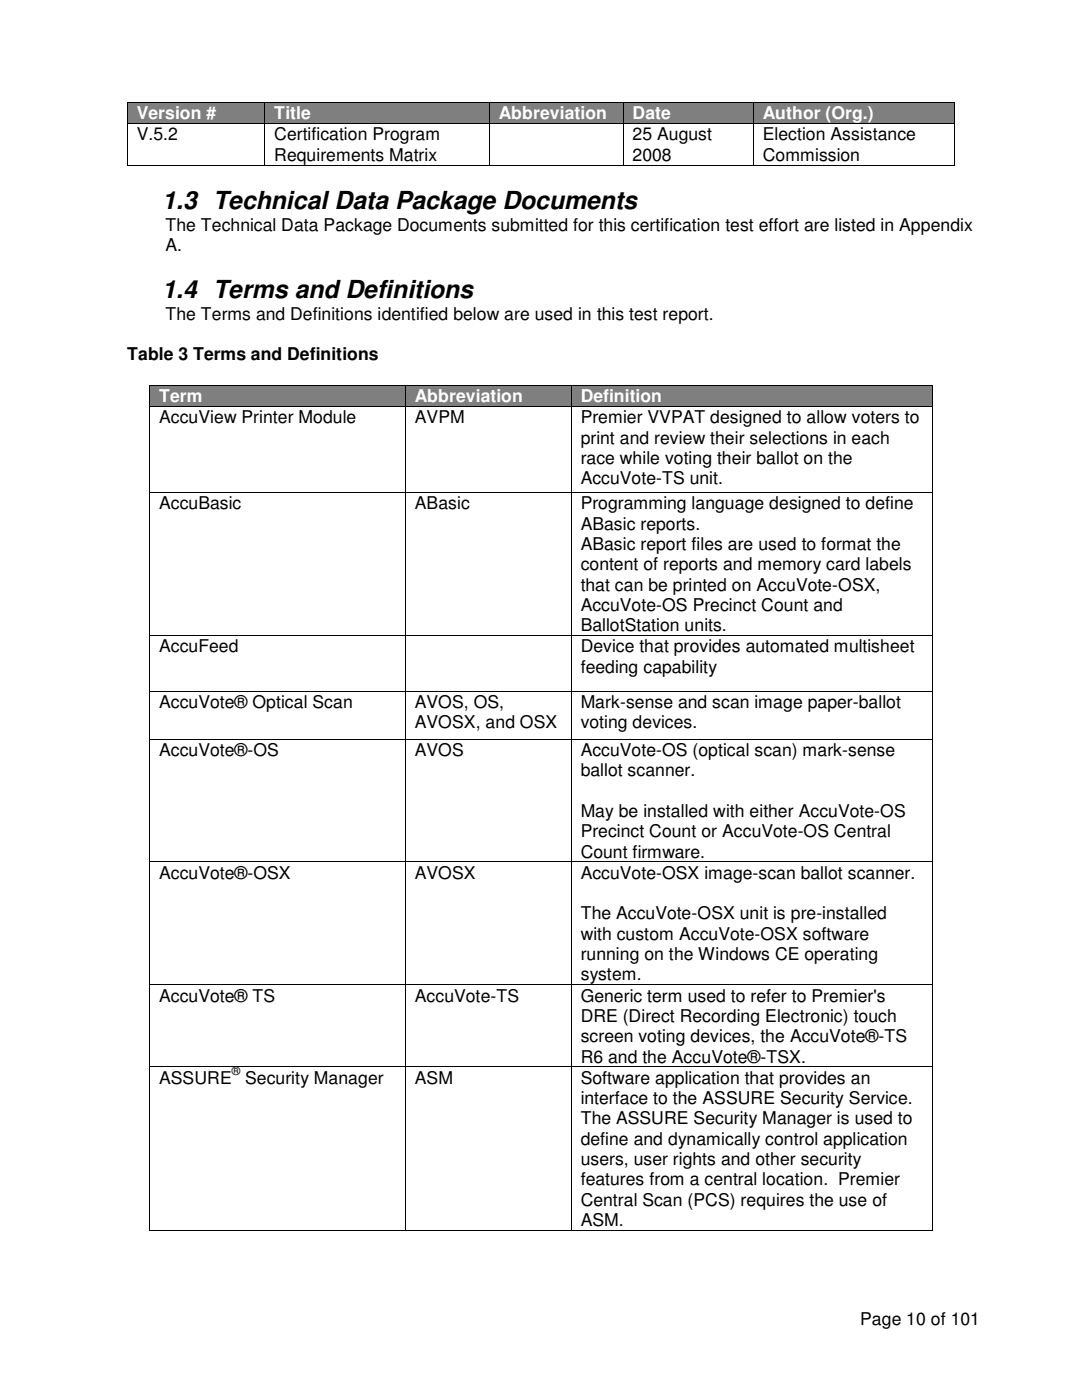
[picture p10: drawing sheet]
<svg xmlns="http://www.w3.org/2000/svg" width="216mm" height="279mm" viewBox="0 0 216 279" stroke-linecap="round" stroke-linejoin="round" font-family="sans-serif">
<defs><g id="words">
<g font-size="5">
<text x="32.4" y="41.7">1.3 Technical Data Package Documents</text>
<text x="32.4" y="59.5">1.4 Terms and Definitions</text>
</g>
<g font-size="3.5" fill="#fff">
<text x="27.3" y="23.7">Version #</text>
<text x="54.7" y="23.7">Title</text>
<text x="99.6" y="23.7">Abbreviation</text>
<text x="126.2" y="23.7">Date</text>
<text x="152.2" y="23.7">Author (Org.)</text>
<text x="31.7" y="80.2">Term</text>
<text x="82.8" y="80.2">Abbreviation</text>
<text x="115.9" y="80.2">Definition</text>
</g>
<g font-size="3.5">
<text x="27.3" y="28">V.5.2</text>
<text x="54.7" y="28">Certification Program</text>
<text x="126.2" y="28">25 August</text>
<text x="152.2" y="28">Election Assistance</text>
<text x="54.7" y="32">Requirements Matrix</text>
<text x="126.2" y="32">2008</text>
<text x="152.2" y="32">Commission</text>
<text x="33" y="46">The Technical Data Package Documents submitted for this certification test effort are listed in Appendix</text>
<text x="33" y="50.1">A.</text>
<text x="33" y="63.9">The Terms and Definitions identified below are used in this test report.</text>
<text x="25.4" y="71.9">Table 3 Terms and Definitions</text>
<text x="31.7" y="84.5">AccuView Printer Module</text>
<text x="82.8" y="84.5">AVPM</text>
<text x="115.9" y="84.5">Premier VVPAT designed to allow voters to</text>
<text x="115.9" y="88.6">print and review their selections in each</text>
<text x="115.9" y="92.6">race while voting their ballot on the</text>
<text x="31.7" y="101.6">AccuBasic</text>
<text x="82.8" y="101.6">ABasic</text>
<text x="115.9" y="101.6">Programming language designed to define</text>
<text x="115.9" y="96.7">AccuVote-TS unit.</text>
<text x="115.9" y="105.7">ABasic reports.</text>
<text x="115.9" y="109.8">ABasic report files are used to format the</text>
<text x="115.9" y="113.8">content of reports and memory card labels</text>
<text x="115.9" y="117.9">that can be printed on AccuVote-OSX,</text>
<text x="115.9" y="121.9">AccuVote-OS Precinct Count and</text>
<text x="115.9" y="126">BallotStation units.</text>
<text x="31.7" y="130.2">AccuFeed</text>
<text x="115.9" y="130.2">Device that provides automated multisheet</text>
<text x="115.9" y="134.3">feeding capability</text>
<text x="31.7" y="141.3">AccuVote® Optical Scan</text>
<text x="82.8" y="141.3">AVOS, OS,</text>
<text x="115.9" y="141.3">Mark-sense and scan image paper-ballot</text>
<text x="82.8" y="145.4">AVOSX, and OSX</text>
<text x="115.9" y="145.4">voting devices.</text>
<text x="31.7" y="150.8">AccuVote®-OS</text>
<text x="82.8" y="150.8">AVOS</text>
<text x="115.9" y="150.8">AccuVote-OS (optical scan) mark-sense</text>
<text x="115.9" y="154.9">ballot scanner.</text>
<text x="115.9" y="163">May be installed with either AccuVote-OS</text>
<text x="115.9" y="167.1">Precinct Count or AccuVote-OS Central</text>
<text x="115.9" y="171.2">Count firmware.</text>
<text x="31.7" y="175.4">AccuVote®-OSX</text>
<text x="82.8" y="175.4">AVOSX</text>
<text x="115.9" y="175.4">AccuVote-OSX image-scan ballot scanner.</text>
<text x="115.9" y="183.5">The AccuVote-OSX unit is pre-installed</text>
<text x="115.9" y="187.5">with custom AccuVote-OSX software</text>
<text x="115.9" y="191.6">running on the Windows CE operating</text>
<text x="115.9" y="195.7">system.</text>
<text x="31.7" y="199.9">AccuVote® TS</text>
<text x="82.8" y="199.9">AccuVote-TS</text>
<text x="115.9" y="199.9">Generic term used to refer to Premier's</text>
<text x="115.9" y="204">DRE (Direct Recording Electronic) touch</text>
<text x="115.9" y="208">screen voting devices, the AccuVote®-TS</text>
<text x="115.9" y="212">R6 and the AccuVote®-TSX.</text>
<text x="31.7" y="216.3">ASSURE</text>
<text x="48.9" y="216.3">Security Manager</text>
<text x="82.8" y="216.3">ASM</text>
<text x="115.9" y="216.3">Software application that provides an</text>
<text x="115.9" y="220.3">interface to the ASSURE Security Service.</text>
<text x="115.9" y="224.4">The ASSURE Security Manager is used to</text>
<text x="115.9" y="228.5">define and dynamically control application</text>
<text x="115.9" y="232.5">users, user rights and other security</text>
<text x="115.9" y="236.6">features from a central location. Premier</text>
<text x="115.9" y="240.6">Central Scan (PCS) requires the use of</text>
<text x="115.9" y="244.7">ASM.</text>
<text x="171.7" y="264.4">Page 10 of 101</text>
</g>
<text font-size="2.3" x="46.2" y="214.5">®</text>
</g></defs>
<g fill="#7f7f7f">
<path d="M25.5 20.5h27.2v4.1h-27.2z"/>
<path d="M27.3 20.5h23.6v4.1h-23.6z"/>
<path d="M52.9 20.5h44.7v4.1h-44.7z"/>
<path d="M54.7 20.5h41.1v4.1h-41.1z"/>
<path d="M97.7 20.5h26.5v4.1h-26.5z"/>
<path d="M99.6 20.5h22.9v4.1h-22.9z"/>
<path d="M124.5 20.5h25.7v4.1h-25.7z"/>
<path d="M126.2 20.5h22.2v4.1h-22.2z"/>
<path d="M150.4 20.5h40v4.1h-40z"/>
<path d="M152.2 20.5h36.4v4.1h-36.4z"/>
</g>
<g fill="#000">
<path d="M25.3 20.3h.2v.2h-.2zM25.3 24.6h.2v.1h-.2zM25.3 32.9h.2v.1h-.2zM52.7 20.3h.2v.2h-.2zM52.7 24.6h.2v.1h-.2zM52.7 32.9h.2v.1h-.2zM97.6 20.3h.1v.2h-.1zM97.6 24.6h.1v.1h-.1zM97.6 32.9h.1v.1h-.1zM124.3 20.3h.2v.2h-.2zM124.3 24.6h.2v.1h-.2zM124.3 32.9h.2v.1h-.2z"/>
<path d="M150.2 20.3h.2v.2h-.2zM150.2 24.6h.2v.1h-.2zM150.2 32.9h.2v.1h-.2zM190.4 20.3h.2v.2h-.2zM190.4 24.6h.2v.1h-.2zM190.4 32.9h.2v.1h-.2z"/>
</g>
<g fill="none" stroke="#000" stroke-width=".2">
<path d="M25.4 20.5v4.1M25.4 24.7v8.2M25.5 20.4h27.2M25.5 24.6h27.2M25.5 32.9h27.2M52.8 20.5v4.1M52.8 24.7v8.2M52.9 20.4h44.7M52.9 24.6h44.7M52.9 32.9h44.7M97.7 20.5v4.1M97.7 24.7v8.2"/>
<path d="M97.7 20.4h26.6M97.7 24.6h26.6M97.7 32.9h26.6M124.4 20.5v4.1M124.4 24.7v8.2M124.5 20.4h25.7M124.5 24.6h25.7M124.5 32.9h25.7M150.3 20.5v4.1M150.3 24.7v8.2M150.4 20.4h40M150.4 24.6h40"/>
<path d="M150.4 32.9h40M190.5 20.5v4.1M190.5 24.7v8.2"/>
</g>
<g fill="#7f7f7f">
<path d="M29.9 77h50.9v4.1h-50.9z"/>
<path d="M31.7 77h47.3v4.1h-47.3z"/>
<path d="M81 77h32.9v4.1h-32.9z"/>
<path d="M82.8 77h29.3v4.1h-29.3z"/>
<path d="M114 77h72v4.1h-72z"/>
<path d="M115.9 77h68.2v4.1h-68.2z"/>
</g>
<g fill="#000">
<path d="M29.8 76.8h.1v.2h-.1zM80.8 76.8h.2v.2h-.2zM113.9 76.8h.1v.2h-.1zM186 76.8h.1v.2h-.1zM29.8 81.1h.1v.1h-.1zM29.8 98.2h.1v.2h-.1zM80.8 81.1h.2v.1h-.2zM80.8 98.2h.2v.2h-.2zM113.9 81.1h.1v.1h-.1zM113.9 98.2h.1v.2h-.1zM186 81.1h.1v.1h-.1zM186 98.2h.1v.2h-.1z"/>
<path d="M29.8 126.8h.1v.2h-.1zM29.8 137.9h.1v.1h-.1zM80.8 126.8h.2v.2h-.2zM80.8 137.9h.2v.1h-.2zM113.9 126.8h.1v.2h-.1zM113.9 137.9h.1v.1h-.1zM186 126.8h.1v.2h-.1zM186 137.9h.1v.1h-.1zM29.8 147.4h.1v.2h-.1zM80.8 147.4h.2v.2h-.2zM113.9 147.4h.1v.2h-.1zM186 147.4h.1v.2h-.1z"/>
<path d="M29.8 171.9h.1v.2h-.1zM80.8 171.9h.2v.2h-.2zM113.9 171.9h.1v.2h-.1zM186 171.9h.1v.2h-.1zM29.8 196.5h.1v.1h-.1zM80.8 196.5h.2v.1h-.2zM113.9 196.5h.1v.1h-.1zM186 196.5h.1v.1h-.1zM29.8 212.9h.1v.1h-.1zM80.8 212.9h.2v.1h-.2zM113.9 212.9h.1v.1h-.1zM186 212.9h.1v.1h-.1z"/>
<path d="M29.8 245.5h.1v.2h-.1zM80.8 245.5h.2v.2h-.2zM113.9 245.5h.1v.2h-.1zM186 245.5h.1v.2h-.1z"/>
</g>
<g fill="none" stroke="#000" stroke-width=".2">
<path d="M29.8 77v4.1M29.9 76.9h50.9M80.9 77v4.1M81 76.9h32.9M114 77v4.1M114 76.9h72M186.1 77v4.1M29.8 81.2v17M29.8 98.4v28.4M29.9 81.2h50.9M29.9 98.3h50.9M80.9 81.2v17"/>
<path d="M80.9 98.4v28.4M81 81.2h32.9M81 98.3h32.9M114 81.2v17M114 98.4v28.4M114 81.2h72M114 98.3h72M186.1 81.2v17M186.1 98.4v28.4M29.8 127v10.9M29.8 138v9.4M29.9 126.9h50.9"/>
<path d="M29.9 138h50.9M80.9 127v10.9M80.9 138v9.4M81 126.9h32.9M81 138h32.9M114 127v10.9M114 138v9.4M114 126.9h72M114 138h72M186.1 127v10.9M186.1 138v9.4M29.8 147.6v24.3"/>
<path d="M29.9 147.5h50.9M80.9 147.6v24.3M81 147.5h32.9M114 147.6v24.3M114 147.5h72M186.1 147.6v24.3M29.8 172.1v24.4M29.9 172h50.9M80.9 172.1v24.4M81 172h32.9M114 172.1v24.4M114 172h72"/>
<path d="M186.1 172.1v24.4M29.8 196.6v16.3M29.9 196.6h50.9M80.9 196.6v16.3M81 196.6h32.9M114 196.6v16.3M114 196.6h72M186.1 196.6v16.3M29.8 213v32.5M29.9 212.9h50.9M80.9 213v32.5M81 212.9h32.9"/>
<path d="M114 213v32.5M114 212.9h72M186.1 213v32.5M29.9 245.6h50.9M81 245.6h32.9M114 245.6h72"/>
</g>
<use href="#words"/>
</svg>
